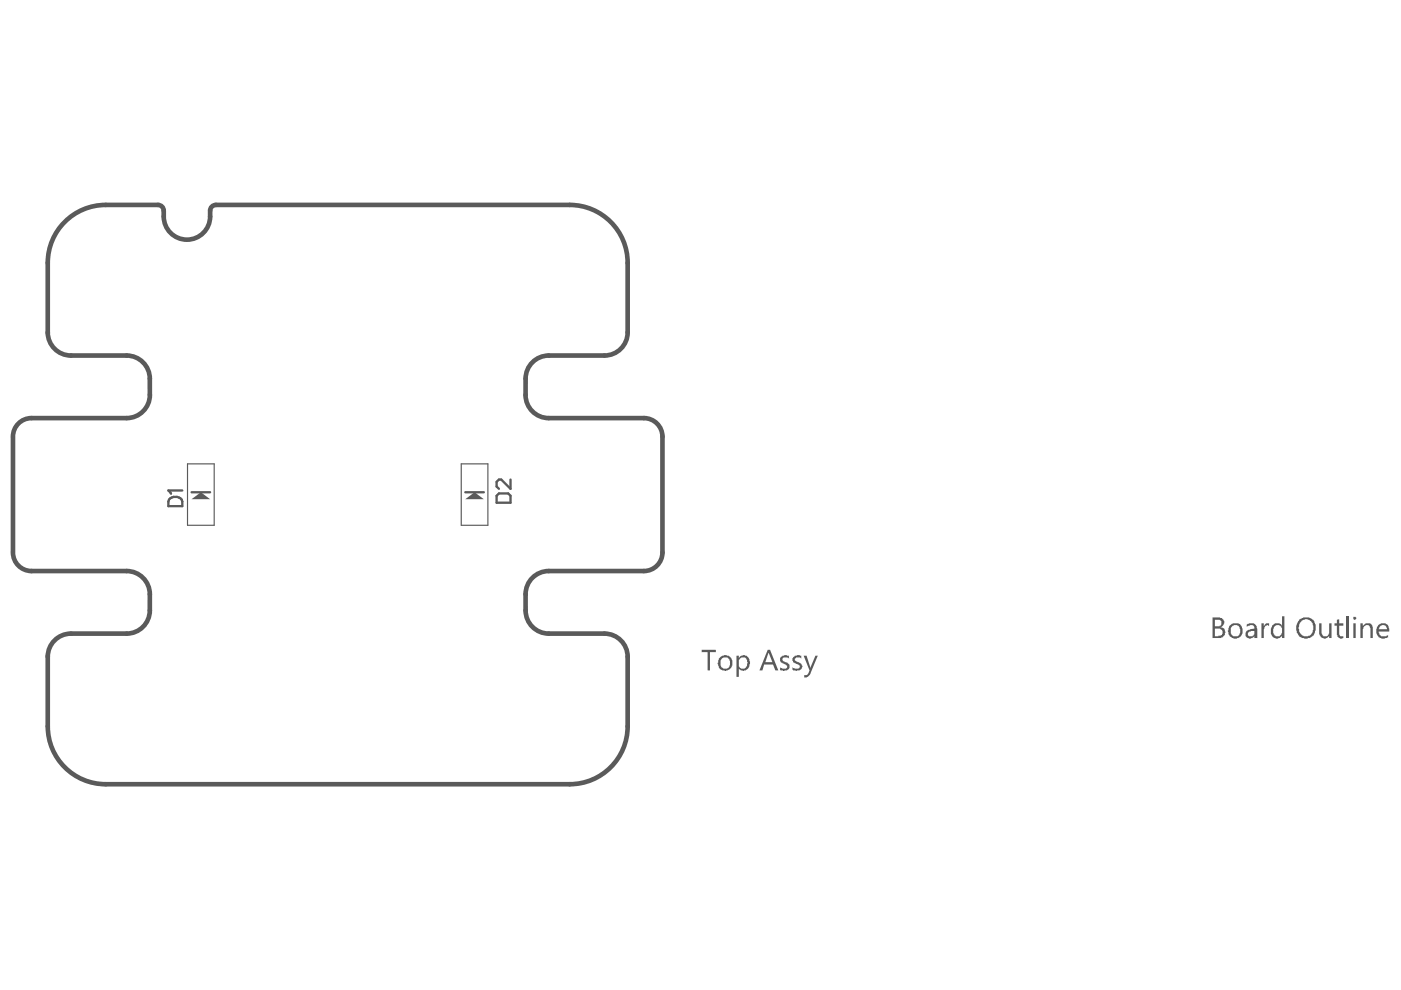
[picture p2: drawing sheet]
<svg xmlns="http://www.w3.org/2000/svg" width="297mm" height="210mm" viewBox="0 0 297 210" stroke-linecap="round" stroke-linejoin="round" font-family="sans-serif">
<g fill="none" stroke="#5a5a5a" stroke-width=".98">
<path d="M10.1 55.7v14.9M22.4 43.4h11.1M34.7 44.7v1.2M44.6 44.7v1.2M45.8 43.4h75M133.1 55.7v14.8M15 75.4h11.8M116.4 75.4h11.8M2.7 92.7v24.3M6.7 88.6h20.1M31.8 80.3v3.4M111.4 80.3v3.4"/>
<path d="M116.4 88.6h20.1M140.5 92.6v24.5M6.7 121.1h20.1M10.1 139.1v14.9M15 134.3h11.8M31.8 126v3.4M111.4 126v3.4M116.4 121.1h20.1M116.4 134.3h11.8M133.1 139.3v14.7M22.4 166.3h98.4"/>
</g>
<g fill="#5a5a5a">
<path d="M267.4 132.2h.5v.6a.82 .82 0 0 1 1.2-.6v.5h-.3v-.2h-.2v.2a.47 .47 0 0 0-.5 .6l-.2 .1v1.9h-.5z"/>
<path d="M279.7 132.2h.5v2a.82 .82 0 0 0 .7 .7 .82 .82 0 0 0 .9-.6v-2.1h.5v3.1h-.5v-.5l-.1 .2a1.02 1.02 0 0 1-1.8-.2l-.2-.3z"/>
<path d="M283.4 131.4l.5-.1v.9h.9v.5h-.9v1.7a.56 .56 0 0 0 .3 .5 .56 .56 0 0 0 .6 0v.4h-.1a.77 .77 0 0 1-1-.1l-.1-.5h-.2v-2h-.5v-.5h.5z"/>
<path d="M285.4 130.7h.5v4.6h-.5z"/>
<path d="M288.4 132.2h.5v.5h.2a1.07 1.07 0 0 1 1.3-.6 1.07 1.07 0 0 1 .7 1.3v1.9h-.5v-2.1l-.2-.2a.61 .61 0 0 0-.4-.5 .61 .61 0 0 0-.7 .3h-.1l-.3 .6v1.9h-.5z"/>
<path d="M257.6 131.4v1.4l1.2-.1 .2-.7h.1l-.1-.1a.52 .52 0 0 0-.8-.5zM257.6 133.3v1.6h.7v-.1a.77 .77 0 0 0 .9-.4 .77 .77 0 0 0-.1-.9l-.4-.2zM257.1 130.9h1.6l.1 .1a.95 .95 0 0 1 .8 1 .95 .95 0 0 1-.8 .9v.1h.3a1.15 1.15 0 0 1 .6 1.5l-.5 .7-.4 .1h-1.7z"/>
<path d="M261.1 132.9v.1a1.43 1.43 0 0 0 .5 1.9h.1a1 1 0 0 0 1.3-1.2 1.08 1.08 0 0 0-1.3-1.2zM260.6 132.8a1.78 1.78 0 0 1 2.6-.1 1.83 1.83 0 0 1-.5 2.5 1.66 1.66 0 0 1-2.1-.5l-.3-.8z"/>
<path d="M264.6 134.2a.66 .66 0 0 0 .4 .7 .66 .66 0 0 0 .8-.4h.1v-.7h-.7v.1h-.4zM264.3 132.4l.3-.1a1.27 1.27 0 0 1 1.8 .6l.2 2.4h-.7v-.5a.96 .96 0 0 1-1.1 .6 .96 .96 0 0 1-.7-1 .85 .85 0 0 1 .8-.9l1-.2a.69 .69 0 0 0-.3-.7 .69 .69 0 0 0-.8 .1l-.5 .2z"/>
<path d="M269.7 132.7l.1-.2a1.55 1.55 0 0 1 1.9-.1l.1 .3v-2h.5v4.6h-.5v-.5a1.22 1.22 0 0 1-1.2 .6 1.22 1.22 0 0 1-1-.9 2.39 2.39 0 0 1 .1-1.8zM270.2 132.8a1.76 1.76 0 0 0 .1 2 .85 .85 0 0 0 1.4-.5l.1-.1v-.9a1.04 1.04 0 0 0-1.5-.6z"/>
<path d="M275.6 132a2.2 2.2 0 0 0 .8 2.9h.2a1.5 1.5 0 0 0 1.7-1 1.93 1.93 0 0 0-.6-2.4 1.54 1.54 0 0 0-2 .5zM275.4 131.4a2.27 2.27 0 0 1 3.3 .4 3 3 0 0 1-.4 3.1 2.15 2.15 0 0 1-2.4 .2 2.15 2.15 0 0 1-1.1-2.2l.1-.6z"/>
<path d="M286.9 131.1a.3 .3 0 0 1 .6 0 .3 .3 0 0 1-.6 0zM286.9 132.2h.5v3.1h-.5z"/>
<path d="M292.6 132.8l-.3 .6h1.8a.87 .87 0 0 0-.8-.9h-.4zM292.2 132.5a1.38 1.38 0 0 1 2.2 .4l.2 1h-2.3l.1 .6 .3 .2a.64 .64 0 0 0 .9 .2h.3l.4-.2v.3a1.48 1.48 0 0 1-1.5 .4 1.48 1.48 0 0 1-1-1.2v-.9h.1v-.4z"/>
</g>
<g fill="none" stroke="#5a5a5a" stroke-width=".98">
<path d="M22.4 43.4a12.3 12.3 0 0 0-12.3 12.3M33.5 43.4a1.23 1.23 0 0 1 1.2 1.3M34.7 45.9a4.9 4.9 0 0 0 4.9 4.9 4.9 4.9 0 0 0 5-4.9M45.8 43.4a1.23 1.23 0 0 0-1.2 1.3M120.8 43.4a12.3 12.3 0 0 1 12.3 12.3M10.1 70.5a4.9 4.9 0 0 0 4.9 4.9M26.8 75.4a4.9 4.9 0 0 1 5 4.9M116.4 75.4a4.9 4.9 0 0 0-5 4.9M133.1 70.5a4.9 4.9 0 0 1-4.9 4.9M6.7 88.6a3.9 3.9 0 0 0-4 4M31.8 83.7a4.9 4.9 0 0 1-4.9 4.9M111.4 83.7a4.9 4.9 0 0 0 4.9 4.9"/>
<path d="M136.5 88.6a3.9 3.9 0 0 1 4 4M2.7 117.1a3.9 3.9 0 0 0 4 4M140.5 117.1a3.9 3.9 0 0 1-4 4M15 134.3a4.9 4.9 0 0 0-4.9 5M26.8 121.1a4.9 4.9 0 0 1 5 4.9M31.8 129.4a4.9 4.9 0 0 1-5 4.9M111.4 129.4a4.9 4.9 0 0 0 5 4.9M116.4 121.1a4.9 4.9 0 0 0-5 4.9M128.2 134.3a4.9 4.9 0 0 1 4.9 5M10.1 154a12.3 12.3 0 0 0 12.3 12.3M133.1 154a12.3 12.3 0 0 1-12.3 12.3"/>
</g>
<g fill="#5a5a5a">
<path d="M40.6 105.8l2-1.4 2 1.4z"/>
<path d="M98.6 105.8l2-1.4 2 1.4z"/>
</g>
<path d="M35.8 105.9a1.65 1.65 0 0 1 2.9 .4v1h-3zM38.7 104h-3l.6 .7M40.6 104.4h4M98.6 104.4h4" fill="none" stroke="#5a5a5a" stroke-width=".49"/>
<path d="M39.8 98.4h5.6v13h-5.6zM97.8 98.4h5.6v13h-5.6z" fill="none" stroke="#5a5a5a" stroke-width=".25"/>
<g fill="#5a5a5a">
<path d="M148.8 137.8h3v.5h-1.3v3.8h-.5v-3.8h-1.2z"/>
<path d="M165.5 139.3l.4-.3h.4v-.1l1 .1v.6l-.3-.2h-.2a.54 .54 0 0 0-.7 .1 .54 .54 0 0 0-.1 .6l.1 .2a1.63 1.63 0 0 1 1.3 .7v.1a.63 .63 0 0 1-.5 .9v.1l-.6 .2-.9-.3v-.5l.6 .3a.54 .54 0 0 0 .7-.1 .54 .54 0 0 0 .1-.7l-.5-.2a.99 .99 0 0 1-.8-1.4z"/>
<path d="M168 139.5a1.75 1.75 0 0 1 1.9-.5v.6l-.3-.2h-.2a.56 .56 0 0 0-.6 0 .56 .56 0 0 0-.3 .5l.4 .4a1.91 1.91 0 0 1 1.2 1v.1a1.26 1.26 0 0 1-1.6 .7l-.5-.1v-.5l.8 .3a.5 .5 0 0 0 .7-.2 .5 .5 0 0 0-.2-.7l-.4-.1a1.12 1.12 0 0 1-.9-1.3z"/>
<path d="M170.4 139h.6l.9 2.6 1-2.6h.5l-1.6 4a1.52 1.52 0 0 1-1.3 .6v-.5a.67 .67 0 0 0 .9-.3l.2-.7z"/>
<path d="M152.9 139.8v.1a1.21 1.21 0 0 0 0 1.4 1.21 1.21 0 0 0 1.2 .5 1.36 1.36 0 0 0 .4-2v-.2a1.23 1.23 0 0 0-1.6 .2zM152.4 139.6a1.15 1.15 0 0 1 1-.6l.4-.1a1.56 1.56 0 0 1 1.5 2 1.59 1.59 0 0 1-1.3 1.3 1.59 1.59 0 0 1-1.6-.7l-.3-.7z"/>
<path d="M156.1 139h.5v.5a.67 .67 0 0 1 .8-.5 1.13 1.13 0 0 1 1.5 1.1 1.54 1.54 0 0 1-1.9 2l-.4-.5v1.9h-.5zM156.6 139.9v1.1a.9 .9 0 0 0 1.1 .8 .9 .9 0 0 0 .7-1.2h.1l-.1-.3a.8 .8 0 0 0-.3-.8 .8 .8 0 0 0-.8-.1z"/>
<path d="M163 138.3l-.7 2.1h1.5zM162.8 137.8h.5l1.7 4.3h-.6l-.5-1.2h-1.9l-.4 1.2h-.6z"/>
</g>
<path d="M105.8 104.6h1.9l.5 .5v1.5h-2.9v-1.5zM108.2 101.7v1.9l-1.9-1.9h-.5l-.5 .5v1l.5 .4" fill="none" stroke="#5a5a5a" stroke-width=".49"/>
</svg>
